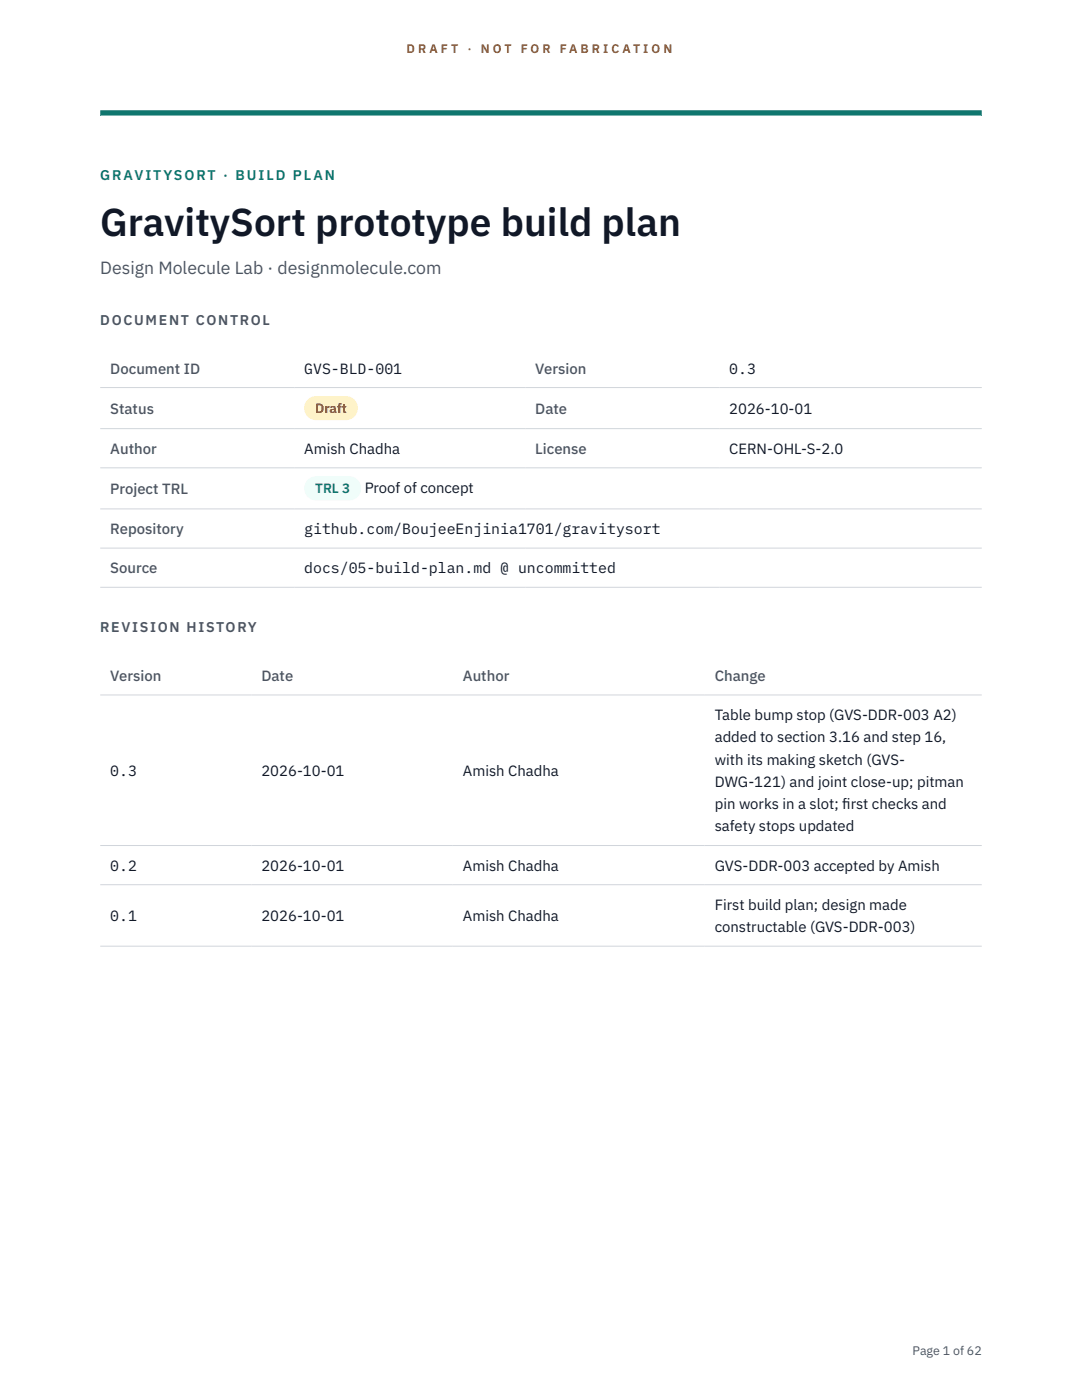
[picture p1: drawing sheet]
<svg xmlns="http://www.w3.org/2000/svg" width="216mm" height="279mm" viewBox="0 0 216 279" stroke-linecap="round" stroke-linejoin="round" font-family="sans-serif">
<defs><g id="words">
<text font-size="7.8" fill="#111827" x="20" y="47.1">GravitySort prototype build plan</text>
<text font-size="3.5" fill="#4b5563" x="20" y="54.6">Design Molecule Lab · designmolecule.com</text>
<g font-size="3" fill="#4b5563">
<text x="22" y="74.5">Document ID</text>
<text x="106.8" y="74.5">Version</text>
<text x="22" y="82.6">Status</text>
<text x="106.8" y="82.6">Date</text>
<text x="22" y="90.6">Author</text>
<text x="106.8" y="90.6">License</text>
<text x="22" y="98.6">Project TRL</text>
<text x="22" y="106.6">Repository</text>
<text x="22" y="114.4">Source</text>
<text x="22" y="135.9">Version</text>
<text x="52.2" y="135.9">Date</text>
<text x="92.4" y="135.9">Author</text>
<text x="142.6" y="135.9">Change</text>
</g>
<g font-size="3" fill="#111827">
<text x="60.7" y="74.5">GVS-BLD-001</text>
<text x="145.5" y="74.5">0.3</text>
<text x="145.5" y="82.6">2026-10-01</text>
<text x="60.7" y="90.6">Amish Chadha</text>
<text x="145.5" y="90.6">CERN-OHL-S-2.0</text>
<text x="72.8" y="98.5">Proof of concept</text>
<text x="60.7" y="106.6">github.com/BoujeeEnjinia1701/gravitysort</text>
<text x="60.7" y="114.4">docs/05-build-plan.md @ uncommitted</text>
<text x="142.6" y="143.7">Table bump stop (GVS-DDR-003 A2)</text>
<text x="142.6" y="148.2">added to section 3.16 and step 16,</text>
<text x="22" y="154.8">0.3</text>
<text x="52.2" y="154.8">2026-10-01</text>
<text x="92.4" y="154.8">Amish Chadha</text>
<text x="142.6" y="152.6">with its making sketch (GVS-</text>
<text x="142.6" y="157.1">DWG-121) and joint close-up; pitman</text>
<text x="142.6" y="161.5">pin works in a slot; f</text>
<text x="168.1" y="161.5">irst checks and</text>
<text x="142.6" y="165.9">safety stops updated</text>
<text x="22" y="173.8">0.2</text>
<text x="52.2" y="173.8">2026-10-01</text>
<text x="92.4" y="173.8">Amish Chadha</text>
<text x="142.6" y="173.8">GVS-DDR-003 accepted by Amish</text>
<text x="22" y="183.8">0.1</text>
<text x="52.2" y="183.8">2026-10-01</text>
<text x="92.4" y="183.8">Amish Chadha</text>
<text x="142.6" y="181.6">First build plan; design made</text>
<text x="142.6" y="186">constructable (GVS-DDR-003)</text>
</g>
<text font-size="2.8" fill="#0f766e" x="20" y="36">GRAVITYSORT · BUILD PLAN</text>
<g font-size="2.8" fill="#4b5563">
<text x="20" y="64.8">DOCUMENT CONTROL</text>
<text x="20" y="126.2">REVISION HISTORY</text>
</g>
<text font-size="2.7" fill="#92400e" x="62.9" y="82.5">Draft</text>
<text font-size="2.7" fill="#0f766e" x="62.9" y="98.5">TRL 3</text>
<g font-size="2.5" fill="#b45309">
<text x="81.1" y="10.5">D R A F T</text>
<text x="93.3" y="10.5">·</text>
<text x="95.9" y="10.5">N O T</text>
<text x="103.9" y="10.5">F O R</text>
<text x="111.7" y="10.5">F A B R I C A T I O N</text>
</g>
<text font-size="2.5" fill="#4b5563" x="182.1" y="270.3">Page 1 of 62</text>
</g></defs>
<path d="M20 23.1h175.9zM20 22h175.9v1.1h-175.9z" fill-rule="evenodd" fill="#0f766e"/>
<path d="M20 77.3h175.9M20 85.5h175.9M20 93.4h175.9M20 101.6h175.9M20 109.4h175.9M20 117.2h175.9M20 138.7h175.9M20 168.7h175.9M20 176.6h175.9M20 188.8h175.9" fill="none" stroke="#d1d5db" stroke-width=".2"/>
<path d="M60.7 79h10.7v4.9h-10.7z" fill="#fef3c7"/>
<path d="M60.7 95.1h11.4v4.8h-11.4z" fill="#f0fdfa"/>
<use href="#words"/>
</svg>
